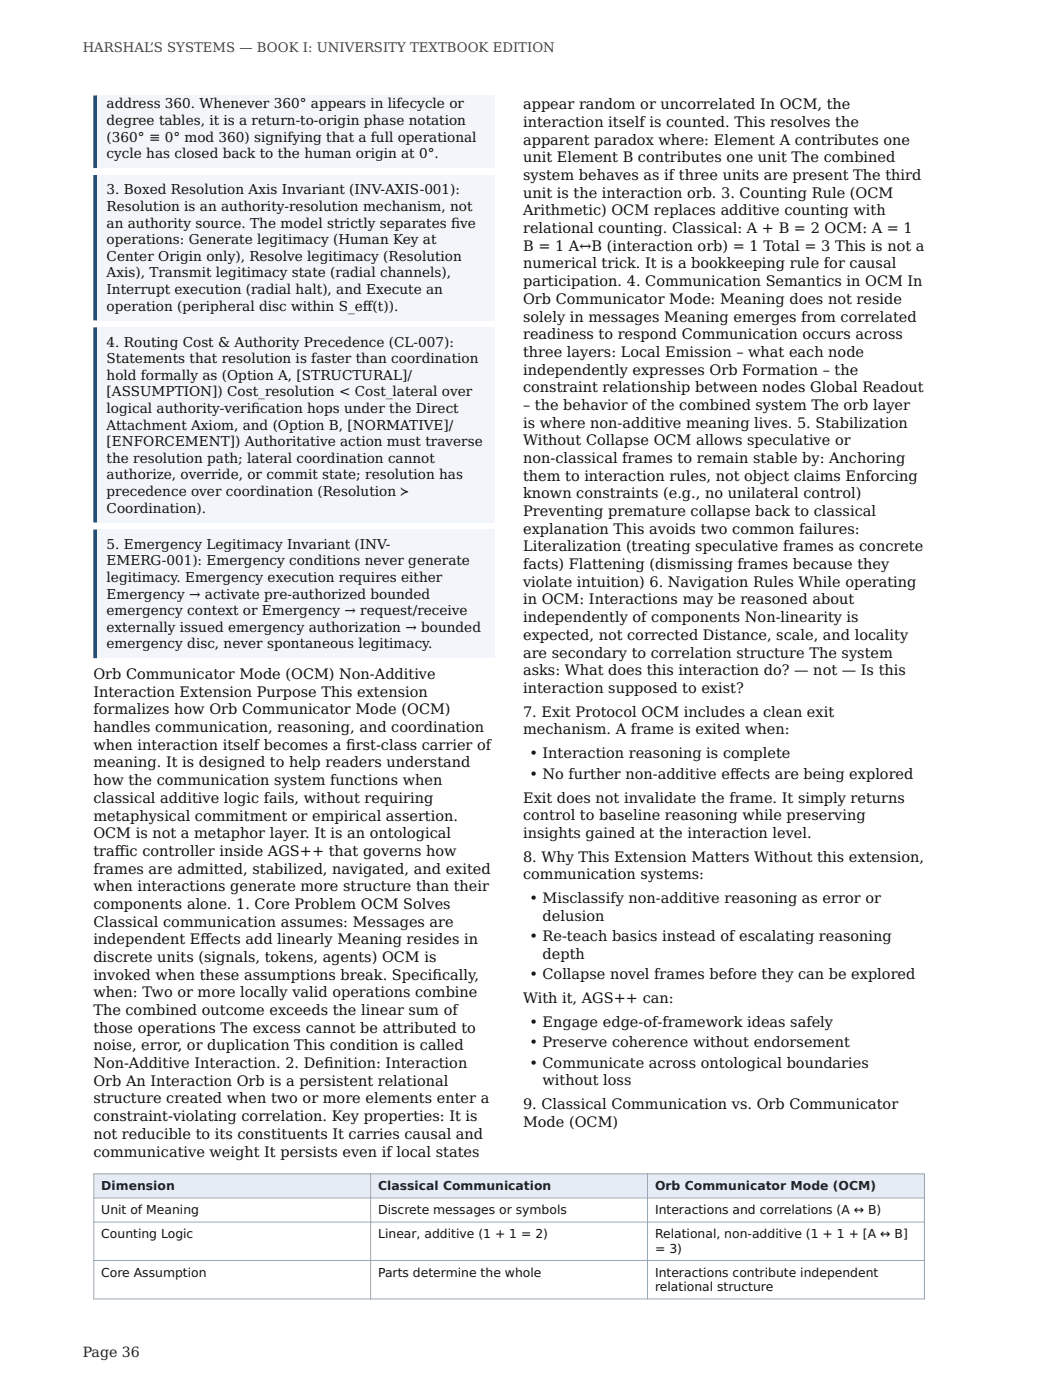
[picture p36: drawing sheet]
<svg xmlns="http://www.w3.org/2000/svg" width="210mm" height="279mm" viewBox="0 0 210 279" stroke-linecap="round" stroke-linejoin="round" font-family="sans-serif">
<defs><g id="words">
<g font-size="2.9" fill="#111">
<text x="104.4" y="21.8">appear random or uncorrelated In OCM, the</text>
<text x="104.4" y="25.3">interaction itself is counted. This resolves the</text>
<text x="104.4" y="28.9">apparent paradox where: Element A contributes one</text>
<text x="104.4" y="32.4">unit Element B contributes one unit The combined</text>
<text x="104.4" y="35.9">system behaves as if three units are present The third</text>
<text x="104.4" y="39.5">unit is the interaction orb. 3. Counting Rule (OCM</text>
<text x="104.4" y="43">Arithmetic) OCM replaces additive counting with</text>
<text x="104.4" y="46.5">relational counting. Classical: A + B = 2 OCM: A = 1</text>
<text x="104.4" y="50">B = 1 A↔B (interaction orb) = 1 Total = 3 This is not a</text>
<text x="104.4" y="53.6">numerical trick. It is a bookkeeping rule for causal</text>
<text x="104.4" y="57.1">participation. 4. Communication Semantics in OCM In</text>
<text x="104.4" y="60.6">Orb Communicator Mode: Meaning does not reside</text>
<text x="104.4" y="64.2">solely in messages Meaning emerges from correlated</text>
<text x="104.4" y="67.7">readiness to respond Communication occurs across</text>
<text x="104.4" y="71.2">three layers: Local Emission – what each node</text>
<text x="104.4" y="74.8">independently expresses Orb Formation – the</text>
<text x="104.4" y="78.3">constraint relationship between nodes Global Readout</text>
<text x="104.4" y="81.8">– the behavior of the combined system The orb layer</text>
<text x="104.4" y="85.3">is where non‑additive meaning lives. 5. Stabilization</text>
<text x="104.4" y="88.9">Without Collapse OCM allows speculative or</text>
<text x="104.4" y="92.4">non‑classical frames to remain stable by: Anchoring</text>
<text x="104.4" y="95.9">them to interaction rules, not object claims Enforcing</text>
<text x="104.4" y="99.5">known constraints (e.g., no unilateral control)</text>
<text x="104.4" y="103">Preventing premature collapse back to classical</text>
<text x="104.4" y="106.5">explanation This avoids two common failures:</text>
<text x="104.4" y="110">Literalization (treating speculative frames as concrete</text>
<text x="104.4" y="113.6">facts) Flattening (dismissing frames because they</text>
<text x="104.4" y="117.1">violate intuition) 6. Navigation Rules While operating</text>
<text x="104.4" y="120.6">in OCM: Interactions may be reasoned about</text>
<text x="104.4" y="124.2">independently of components Non‑linearity is</text>
<text x="104.4" y="127.7">expected, not corrected Distance, scale, and locality</text>
<text x="104.4" y="131.2">are secondary to correlation structure The system</text>
<text x="18.6" y="135.5">Orb Communicator Mode (OCM) Non‑Additive</text>
<text x="104.4" y="134.8">asks: What does this interaction do? — not — Is this</text>
<text x="18.6" y="139.1">Interaction Extension Purpose This extension</text>
<text x="18.6" y="142.6">formalizes how Orb Communicator Mode (OCM)</text>
<text x="104.4" y="138.3">interaction supposed to exist?</text>
<text x="104.4" y="143">7. Exit Protocol OCM includes a clean exit</text>
<text x="18.6" y="146.1">handles communication, reasoning, and coordination</text>
<text x="18.6" y="149.6">when interaction itself becomes a f</text>
<text x="69.1" y="149.6">irst‑class carrier of</text>
<text x="104.4" y="146.6">mechanism. A frame is exited when:</text>
<text x="18.6" y="153.2">meaning. It is designed to help readers understand</text>
<text x="105.6" y="151.3">• Interaction reasoning is complete</text>
<text x="105.6" y="155.4">• No further non‑additive ef</text>
<text x="145.7" y="155.4">fects are being explored</text>
<text x="18.6" y="156.7">how the communication system functions when</text>
<text x="18.6" y="160.2">classical additive logic fails, without requiring</text>
<text x="104.4" y="160.2">Exit does not invalidate the frame. It simply returns</text>
<text x="18.6" y="163.8">metaphysical commitment or empirical assertion.</text>
<text x="18.6" y="167.3">OCM is not a metaphor layer. It is an ontological</text>
<text x="104.4" y="163.7">control to baseline reasoning while preserving</text>
<text x="104.4" y="167.2">insights gained at the interaction level.</text>
<text x="18.6" y="170.8">traf</text>
<text x="22.9" y="170.8">fic controller inside AGS++ that governs how</text>
<text x="104.4" y="172">8. Why This Extension Matters Without this extension,</text>
<text x="18.6" y="174.3">frames are admitted, stabilized, navigated, and exited</text>
<text x="18.6" y="177.9">when interactions generate more structure than their</text>
<text x="104.4" y="175.5">communication systems:</text>
<text x="18.6" y="181.4">components alone. 1. Core Problem OCM Solves</text>
<text x="18.6" y="184.9">Classical communication assumes: Messages are</text>
<text x="105.6" y="180.3">• Misclassify non‑additive reasoning as error or</text>
<text x="108.3" y="183.8">delusion</text>
<text x="18.6" y="188.5">independent Ef</text>
<text x="18.6" y="192">discrete units (signals, tokens, agents) OCM is</text>
<text x="40" y="188.5">fects add linearly Meaning resides in</text>
<text x="105.6" y="187.9">• Re‑teach basics instead of escalating reasoning</text>
<text x="108.3" y="191.4">depth</text>
<text x="18.6" y="195.5">invoked when these assumptions break. Specif</text>
<text x="86.3" y="195.5">ically,</text>
<text x="105.6" y="195.4">• Collapse novel frames before they can be explored</text>
<text x="18.6" y="199">when: Two or more locally valid operations combine</text>
<text x="18.6" y="202.6">The combined outcome exceeds the linear sum of</text>
<text x="104.4" y="200.2">With it, AGS++ can:</text>
<text x="18.6" y="206.1">those operations The excess cannot be attributed to</text>
<text x="18.6" y="209.6">noise, error, or duplication This condition is called</text>
<text x="105.6" y="205">• Engage edge‑of‑framework ideas safely</text>
<text x="105.6" y="209">• Preserve coherence without endorsement</text>
<text x="18.6" y="213.2">Non‑Additive Interaction. 2. Def</text>
<text x="64.7" y="213.2">inition: Interaction</text>
<text x="105.6" y="213.1">• Communicate across ontological boundaries</text>
<text x="18.6" y="216.7">Orb An Interaction Orb is a persistent relational</text>
<text x="18.6" y="220.2">structure created when two or more elements enter a</text>
<text x="104.4" y="221.4">9. Classical Communication vs. Orb Communicator</text>
<text x="108.3" y="216.6">without loss</text>
<text x="18.6" y="223.8">constraint‑violating correlation. Key properties: It is</text>
<text x="18.6" y="227.3">not reducible to its constituents It carries causal and</text>
<text x="104.4" y="224.9">Mode (OCM)</text>
<text x="18.6" y="230.8">communicative weight It persists even if local states</text>
</g>
<text font-size="2.8" fill="#222" x="16.5" y="270.9">Page 36</text>
<g font-size="2.7" fill="#111">
<text x="21.3" y="21.6">address 360. Whenever 360° appears in lifecycle or</text>
<text x="21.3" y="25">degree tables, it is a return-to-origin phase notation</text>
<text x="21.3" y="28.3">(360° ≡ 0° mod 360) signifying that a full operational</text>
<text x="21.3" y="31.6">cycle has closed back to the human origin at 0°.</text>
<text x="21.3" y="38.8">3. Boxed Resolution Axis Invariant (INV-AXIS-001):</text>
<text x="21.3" y="42.1">Resolution is an authority-resolution mechanism, not</text>
<text x="21.3" y="45.4">an authority source. The model strictly separates f</text>
<text x="90" y="45.4">ive</text>
<text x="21.3" y="48.7">operations: Generate legitimacy (Human Key at</text>
<text x="21.3" y="52">Center Origin only), Resolve legitimacy (Resolution</text>
<text x="21.3" y="55.4">Axis), Transmit legitimacy state (radial channels),</text>
<text x="21.3" y="58.7">Interrupt execution (radial halt), and Execute an</text>
<text x="21.3" y="62">operation (peripheral disc within S_ef</text>
<text x="72.4" y="62">f(t)).</text>
<text x="21.3" y="69.2">4. Routing Cost &amp; Authority Precedence (CL-007):</text>
<text x="21.3" y="72.5">Statements that resolution is faster than coordination</text>
<text x="21.3" y="75.8">hold formally as (Option A, [STRUCTURAL]/</text>
<text x="21.3" y="79.1">[ASSUMPTION]) Cost_resolution &lt; Cost_lateral over</text>
<text x="21.3" y="82.4">logical authority-verif</text>
<text x="50.1" y="82.4">ication hops under the Direct</text>
<text x="21.3" y="85.7">Attachment Axiom, and (Option B, [NORMATIVE]/</text>
<text x="21.3" y="89.1">[ENFORCEMENT]) Authoritative action must traverse</text>
<text x="21.3" y="92.4">the resolution path; lateral coordination cannot</text>
<text x="21.3" y="95.7">authorize, override, or commit state; resolution has</text>
<text x="21.3" y="99">precedence over coordination (Resolution ≻</text>
<text x="21.3" y="102.3">Coordination).</text>
<text x="21.3" y="109.5">5. Emergency Legitimacy Invariant (INV-</text>
<text x="21.3" y="112.8">EMERG-001): Emergency conditions never generate</text>
<text x="21.3" y="116.1">legitimacy. Emergency execution requires either</text>
<text x="21.3" y="119.5">Emergency → activate pre-authorized bounded</text>
<text x="21.3" y="122.8">emergency context or Emergency → request/receive</text>
<text x="21.3" y="126.1">externally issued emergency authorization → bounded</text>
<text x="21.3" y="129.4">emergency disc, never spontaneous legitimacy.</text>
</g>
<text font-size="2.6" fill="#444" x="16.5" y="10.4">HARSHAL’S SYSTEMS — BOOK I: UNIVERSITY TEXTBOOK EDITION</text>
<g font-size="2.5" fill="#0f243e">
<text x="20.2" y="237.5">Dimension</text>
<text x="75.5" y="237.5">Classical Communication</text>
<text x="130.7" y="237.5">Orb Communicator Mode (OCM)</text>
</g>
<g font-size="2.5" fill="#111">
<text x="20.2" y="242.3">Unit of Meaning</text>
<text x="75.5" y="242.3">Discrete messages or symbols</text>
<text x="130.7" y="242.3">Interactions and correlations (A ↔ B)</text>
<text x="20.2" y="247.1">Counting Logic</text>
<text x="75.5" y="247.1">Linear, additive (1 + 1 = 2)</text>
<text x="130.7" y="247.1">Relational, non‑additive (1 + 1 + [A ↔ B]</text>
<text x="130.7" y="250">= 3)</text>
<text x="20.2" y="254.8">Core Assumption</text>
<text x="75.5" y="254.8">Parts determine the whole</text>
<text x="130.7" y="254.8">Interactions contribute independent</text>
<text x="130.7" y="257.7">relational structure</text>
</g>
</g></defs>
<path d="M18.6 19h80.2v14.5h-80.2z" fill="#f2f5f9"/>
<path d="M19.3 19l.1 14.5zM18.6 19h.8v14.5h-.8z" fill-rule="evenodd" fill="#1f4e79"/>
<path d="M18.6 35h80.2v28.9h-80.2z" fill="#f2f5f9"/>
<path d="M19.3 35l.1 28.9zM18.6 35h.8v28.9h-.8z" fill-rule="evenodd" fill="#1f4e79"/>
<path d="M18.6 65.3h80.2v39h-80.2z" fill="#f2f5f9"/>
<path d="M19.3 65.3l.1 39zM18.6 65.3h.8v39h-.8z" fill-rule="evenodd" fill="#1f4e79"/>
<path d="M18.6 105.7h80.2v25.6h-80.2z" fill="#f2f5f9"/>
<path d="M19.3 105.7l.1 25.6zM18.6 105.7h.8v25.6h-.8z" fill-rule="evenodd" fill="#1f4e79"/>
<g fill="#e6ecf5">
<path d="M18.7 234.3h55.3v4.8h-55.3z"/>
<path d="M74 234.3h55.2v4.8h-55.2z"/>
<path d="M129.2 234.3h55.3v4.8h-55.3z"/>
</g>
<path d="M18.6 234.3h166M18.6 239.1h166M18.7 234.2v25.1M74 234.2v25.1M129.2 234.2v25.1M184.5 234.2v25.1M18.6 243.9h166M18.6 251.6h166M18.6 259.2h166" fill="none" stroke="#99a8b8" stroke-width=".2"/>
<use href="#words"/>
</svg>
